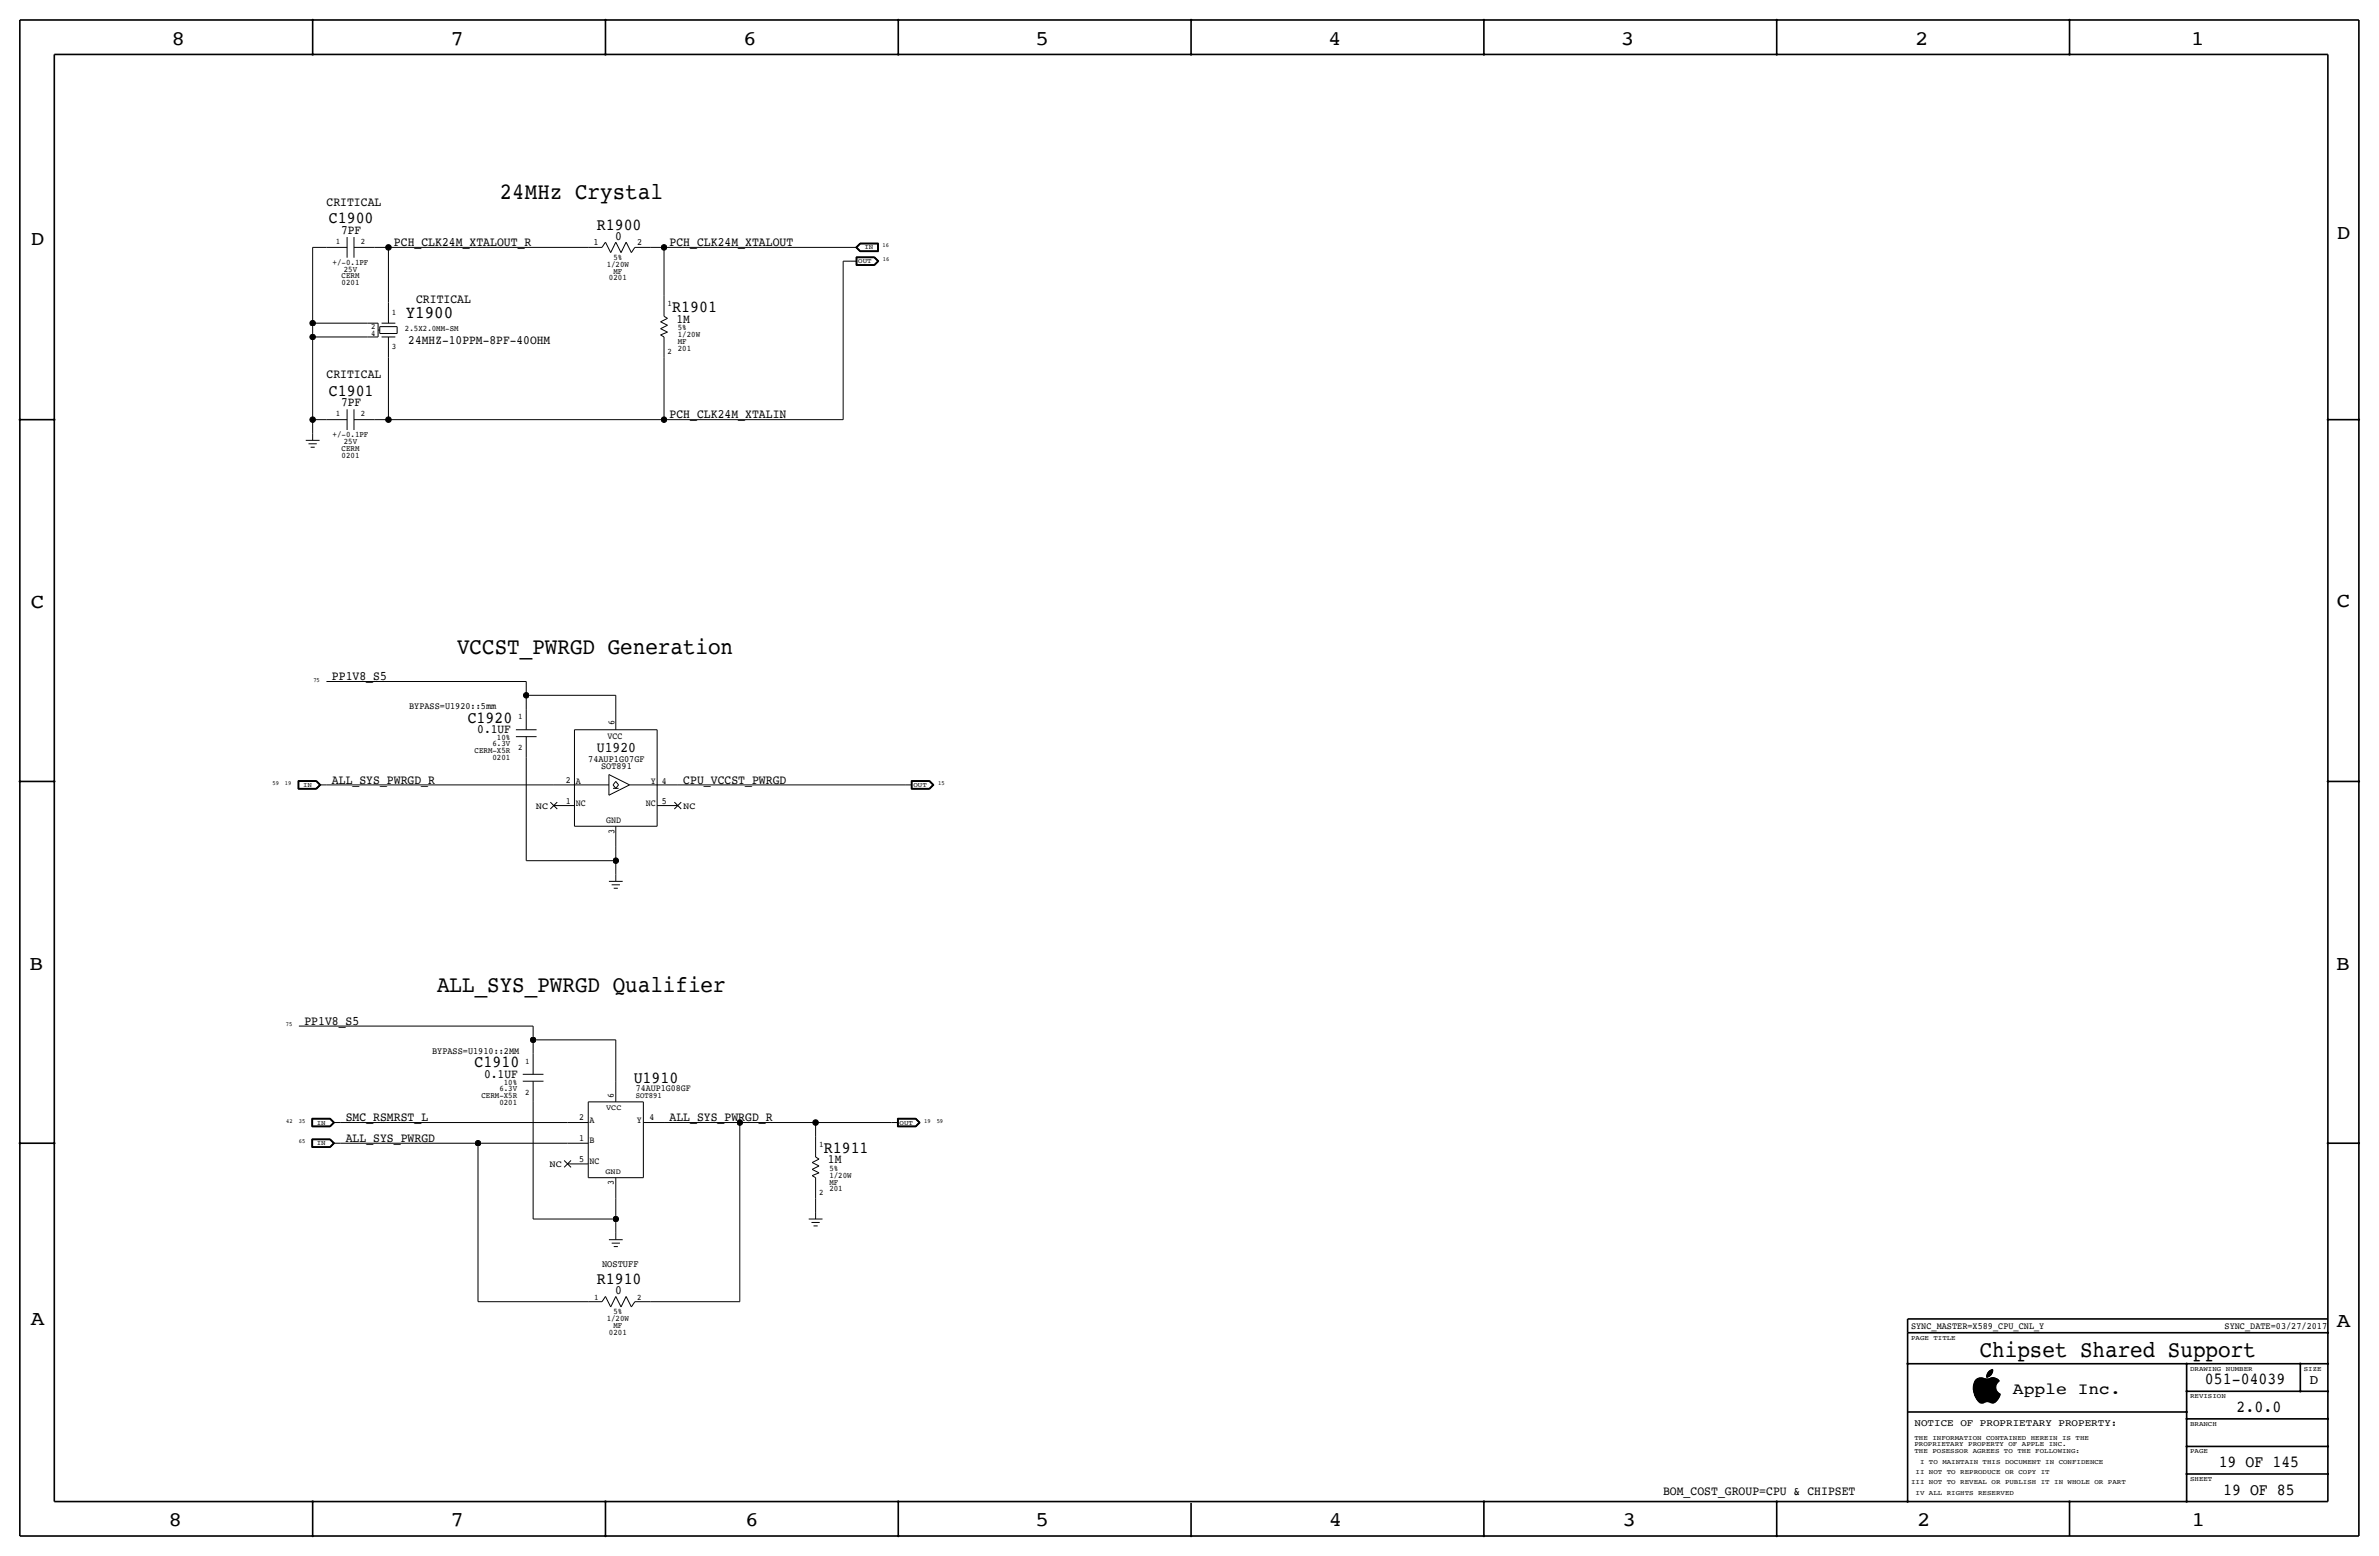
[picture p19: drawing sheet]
<svg xmlns="http://www.w3.org/2000/svg" width="877mm" height="574mm" viewBox="0 0 877 574" stroke-linecap="round" stroke-linejoin="round" font-family="sans-serif">
<defs><g id="words">
<g font-size="8.6">
<text x="184.3" y="73.4">24MHz Crystal</text>
<text x="168.5" y="241">VCCST_PWRGD Generation</text>
<text x="161.1" y="365.5">ALL_SYS_PWRGD Qualifier</text>
<text x="729.8" y="500.1">Chipset Shared Support</text>
</g>
<g font-size="7.6">
<text x="63.2" y="16.5">8</text>
<text x="166.1" y="16.5">7</text>
<text x="274" y="16.5">6</text>
<text x="381.7" y="16.5">5</text>
<text x="489.7" y="16.5">4</text>
<text x="597.6" y="16.5">3</text>
<text x="706.1" y="16.5">2</text>
<text x="807.7" y="16.5">1</text>
<text x="861.5" y="88.1">D</text>
<text x="11.4" y="90.4">D</text>
<text x="11.4" y="224.3">C</text>
<text x="861.5" y="223.8">C</text>
<text x="10.8" y="357.6">B</text>
<text x="861.3" y="357.4">B</text>
<text x="11.3" y="488.4">A</text>
<text x="861.5" y="489.2">A</text>
<text x="62.2" y="562.6">8</text>
<text x="166" y="562.6">7</text>
<text x="274.8" y="562.6">6</text>
<text x="381.7" y="562.6">5</text>
<text x="489.9" y="562.6">4</text>
<text x="598.1" y="562.6">3</text>
<text x="706.8" y="562.6">2</text>
<text x="807.9" y="562.6">1</text>
</g>
<text font-size="6.5" x="149.6" y="117.1">Y1900</text>
<g font-size="6.2">
<text x="121.2" y="82.3">C1900</text>
<text x="220" y="84.8">R1900</text>
<text x="247.9" y="115.1">R1901</text>
<text x="121.2" y="145.8">C1901</text>
<text x="172.4" y="266.4">C1920</text>
<text x="175" y="393.4">C1910</text>
<text x="233.6" y="399">U1910</text>
<text x="303.7" y="424.9">R1911</text>
<text x="220" y="473.5">R1910</text>
<text x="812.9" y="510.3">051-04039</text>
<text x="824.6" y="520.4">2.0.0</text>
<text x="818" y="540.8">19 OF 145</text>
<text x="819.6" y="550.9">19 OF 85</text>
</g>
<text font-size="6" x="742.1" y="513.9">Apple Inc.</text>
<text font-size="5.4" x="220" y="277.3">U1920</text>
<text font-size="5" x="851.5" y="510.3">D</text>
<g font-size="4.7">
<text x="120.4" y="75.9">CRITICAL</text>
<text x="125.7" y="86.1">7PF</text>
<text x="226.8" y="88.4">0</text>
<text x="145.2" y="90.7">PCH_CLK24M_XTALOUT_R</text>
<text x="246.8" y="90.7">PCH_CLK24M_XTALOUT</text>
<text x="153.4" y="111.5">CRITICAL</text>
<text x="249.4" y="118.9">1M</text>
<text x="150.5" y="126.7">24MHZ-10PPM-8PF-40OHM</text>
<text x="120.4" y="139.4">CRITICAL</text>
<text x="125.7" y="149.6">7PF</text>
<text x="246.8" y="154.2">PCH_CLK24M_XTALIN</text>
<text x="122.4" y="250.7">PP1V8_S5</text>
<text x="175.9" y="270.3">0.1UF</text>
<text x="122.4" y="288.8">ALL_SYS_PWRGD_R</text>
<text x="251.9" y="288.8">CPU_VCCST_PWRGD</text>
<text x="112.2" y="377.7">PP1V8_S5</text>
<text x="178.5" y="397.3">0.1UF</text>
<text x="127.5" y="413.3">SMC_RSMRST_L</text>
<text x="246.8" y="413.3">ALL_SYS_PWRGD_R</text>
<text x="127.5" y="420.9">ALL_SYS_PWRGD</text>
<text x="305.3" y="428.8">1M</text>
<text x="226.8" y="477">0</text>
<text x="613.1" y="550.9">BOM_COST_GROUP=CPU &amp; CHIPSET</text>
</g>
<text font-size="3.7" x="705.8" y="525.5">NOTICE OF PROPRIETARY PROPERTY:</text>
<text font-size="3.6" x="221.9" y="467.1">NOSTUFF</text>
<g font-size="3.5">
<text x="218.8" y="90.4">1</text>
<text x="234.9" y="90.4">2</text>
<text x="150.8" y="261.4">BYPASS=U1920::5mm</text>
<text x="226.5" y="267.2" transform="rotate(-90 226.5 267.2)">6</text>
<text x="224" y="272.3">VCC</text>
<text x="216.9" y="280.8">74AUP1G07GF</text>
<text x="221.6" y="283.6">SOT891</text>
<text x="208.7" y="288.5">2</text>
<text x="212.3" y="288.8">A</text>
<text x="239.9" y="288.8">Y</text>
<text x="244" y="288.8">4</text>
<text x="197.5" y="298.2">NC</text>
<text x="208.7" y="296.2">1</text>
<text x="212.3" y="296.9">NC</text>
<text x="238.1" y="296.9">NC</text>
<text x="244" y="296.4">5</text>
<text x="251.9" y="298.2">NC</text>
<text x="223.5" y="303.3">GND</text>
<text x="226.5" y="307.4" transform="rotate(-90 226.5 307.4)">3</text>
<text x="159.3" y="388.4">BYPASS=U1910::2MM</text>
<text x="226.3" y="404.6" transform="rotate(-90 226.3 404.6)">6</text>
<text x="234.4" y="402.1">74AUP1G08GF</text>
<text x="213.5" y="413">2</text>
<text x="217.4" y="413.8">A</text>
<text x="234.8" y="413.8">Y</text>
<text x="239.5" y="413">4</text>
<text x="213.5" y="420.6">1</text>
<text x="217.4" y="421.4">B</text>
<text x="202.6" y="430.3">NC</text>
<text x="213.5" y="428.2">5</text>
<text x="217.4" y="429">NC</text>
<text x="226.3" y="437" transform="rotate(-90 226.3 437)">3</text>
<text x="704.5" y="490">SYNC_MASTER=X589_CPU_CNL_Y</text>
<text x="820.1" y="490">SYNC_DATE=03/27/2017</text>
</g>
<g font-size="3.1">
<text x="123.8" y="89.9">1</text>
<text x="133" y="89.9">2</text>
<text x="226.1" y="95.8">5%</text>
<text x="122.6" y="97.5">+/-0.1PF</text>
<text x="126.8" y="100.1">25V</text>
<text x="223.7" y="98.3">1/20W</text>
<text x="226.1" y="100.8">MF</text>
<text x="125.9" y="102.6">CERM</text>
<text x="125.9" y="105.2">0201</text>
<text x="224.5" y="103.4">0201</text>
<text x="246.1" y="112.8">1</text>
<text x="144.4" y="116.1">1</text>
<text x="136.8" y="123.7">4</text>
<text x="136.8" y="121.2">2</text>
<text x="149.3" y="121.9">2.5X2.0MM-SM</text>
<text x="249.9" y="124.2">1/20W</text>
<text x="249.9" y="121.7">5%</text>
<text x="144.4" y="128.8">3</text>
<text x="246.1" y="130.6">2</text>
<text x="249.9" y="129.3">201</text>
<text x="249.9" y="126.7">MF</text>
<text x="123.8" y="153.4">1</text>
<text x="133" y="153.4">2</text>
<text x="122.6" y="161">+/-0.1PF</text>
<text x="125.9" y="166.1">CERM</text>
<text x="126.8" y="163.6">25V</text>
<text x="125.9" y="168.7">0201</text>
<text x="191.1" y="265.2">1</text>
<text x="181.6" y="275.1">6.3V</text>
<text x="183.2" y="272.8">10%</text>
<text x="175" y="277.6">CERM-X5R</text>
<text x="181.6" y="280.2">0201</text>
<text x="191.1" y="276.6">2</text>
<text x="193.6" y="392.2">1</text>
<text x="185.8" y="399.8">10%</text>
<text x="177.5" y="404.6">CERM-X5R</text>
<text x="184.1" y="402.1">6.3V</text>
<text x="184.1" y="407.2">0201</text>
<text x="193.6" y="403.6">2</text>
<text x="302" y="422.7">1</text>
<text x="305.8" y="431.5">5%</text>
<text x="305.8" y="434.1">1/20W</text>
<text x="305.8" y="436.6">MF</text>
<text x="302" y="440.4">2</text>
<text x="305.8" y="439.2">201</text>
<text x="219" y="479">1</text>
<text x="234.9" y="479">2</text>
<text x="226.1" y="484.4">5%</text>
<text x="223.7" y="486.9">1/20W</text>
<text x="224.5" y="492">0201</text>
<text x="226.1" y="489.5">MF</text>
</g>
<text font-size="3" x="234.4" y="404.9">SOT891</text>
<g font-size="2.9">
<text x="223.5" y="409.2">VCC</text>
<text x="223.2" y="432.8">GND</text>
</g>
<g font-size="2.5">
<text x="318.7" y="91.9">IN</text>
<text x="316.4" y="97">OUT</text>
<text x="111.7" y="290.1">IN</text>
<text x="336.8" y="290.1">OUT</text>
<text x="116.8" y="414.5">IN</text>
<text x="331.7" y="414.5">OUT</text>
<text x="116.8" y="422.1">IN</text>
<text x="704.5" y="493.8">PAGE TITLE</text>
<text x="807.4" y="505.2">DRAWING NUMBER</text>
<text x="849.3" y="505.2">SIZE</text>
<text x="807.4" y="515.4">REVISION</text>
<text x="807.4" y="525.5">BRANCH</text>
<text x="705.8" y="533.1">PROPRIETARY PROPERTY OF APPLE INC.</text>
<text x="705.8" y="530.6">THE INFORMATION CONTAINED HEREIN IS THE</text>
<text x="705.8" y="535.7">THE POSESSOR AGREES TO THE FOLLOWING:</text>
<text x="707.8" y="539.5">I TO MAINTAIN THIS DOCUMENT IN CONFIDENCE</text>
<text x="807.4" y="535.7">PAGE</text>
<text x="706.2" y="543.3">II NOT TO REPRODUCE OR COPY IT</text>
<text x="807.4" y="545.8">SHEET</text>
<text x="704.5" y="547.1">III NOT TO REVEAL OR PUBLISH IT IN WHOLE OR PART</text>
<text x="706.2" y="550.9">IV ALL RIGHTS RESERVED</text>
</g>
<g font-size="2.3">
<text x="325.4" y="91.2">16</text>
<text x="325.5" y="96.3">16</text>
<text x="115.5" y="251.2">75</text>
<text x="100.5" y="289.3">59</text>
<text x="105.1" y="289.3">19</text>
<text x="345.8" y="289.3">15</text>
<text x="105.4" y="378.2">75</text>
<text x="105.6" y="413.8">42</text>
<text x="110.1" y="413.8">35</text>
<text x="340.8" y="413.8">19</text>
<text x="345.3" y="413.8">59</text>
<text x="110.1" y="421.4">65</text>
</g>
</g></defs>
<g fill="none" stroke="#000" stroke-width=".37">
<path d="M115.3 91.2v27.9zM115.3 91.2h5zM120.3 91.2h7.7zM128 87.4v7.6zM130.5 87.4v7.6zM130.5 91.2h7.6zM138.1 91.2h5.1zM143.2 91.2v20.3zM143.2 91.2h73.7zM216.9 91.2h5zM223.2 89.3l-1.3 1.9zM223.2 89.3l1.9 3.8z"/>
<path d="M227 89.3l-1.9 3.8zM227 89.3l2 3.8zM230.8 89.3l-1.8 3.8zM230.8 89.3l2 3.8zM234 91.2l-1.2 1.9zM234 91.2h5.7zM239.7 91.2h5.1zM244.8 91.2v17.8zM244.8 91.2h68.6zM310.8 96.3v58.4zM310.8 96.3h2.6zM313.4 96.3h2.5z"/>
<path d="M313.4 91.2h2.5zM315.5 91.2l1.5 1.6zM315.5 91.2l1.5-1.6zM315.6 97.8h6.8zM315.6 94.7v3.1zM315.6 91.2l1.5-1.5zM315.6 94.7h6.8zM315.6 91.2l1.5 1.5zM315.7 94.8h6.7zM315.7 94.8v2.9zM315.7 97.7h6.7zM315.8 91.2l1.3-1.4z"/>
<path d="M315.8 91.2l1.3 1.4zM315.8 94.9v2.7zM315.8 97.6h6.5zM315.8 94.9h6.5zM315.9 91.2l1.3 1.3zM315.9 95h6.4zM315.9 95v2.5zM315.9 97.5h6.4zM317 89.6h6.8zM317 92.8h6.8zM317.1 92.7h6.6zM317.1 89.7h6.6z"/>
<path d="M317.1 89.8h6.5zM317.1 92.6h6.5zM317.2 89.9h6.3zM317.2 92.5h6.3zM317.2 89.9l-1.3 1.3zM322.3 95l1.2 1.3zM322.3 97.5l1.2-1.2zM322.3 97.6l1.4-1.3zM322.3 94.9l1.4 1.4zM322.4 97.7l1.4-1.4zM322.4 94.8l1.4 1.5zM322.4 94.7l1.6 1.6z"/>
<path d="M322.4 97.8l1.6-1.5zM323.5 89.9v2.6zM323.6 89.8v2.8zM323.7 89.7v3zM323.8 89.6v3.2zM115.3 119.1v5.1zM115.3 119.1h20.3zM135.6 119.1h3.8zM139.4 119.1v5.1zM140.7 119.1h5zM143.2 111.5v7.6zM243.5 118.6l2.6 1.3z"/>
<path d="M243.5 118.6l2.6-1.3zM244.8 109v7.6zM244.8 116.6l1.3 .7zM115.3 124.2v30.5zM115.3 124.2h20.3zM135.6 124.2h3.8zM139.4 121.7h.6zM140 122.9h6.4zM140 120.4h6.4zM140 120.4v2.5zM140.7 124.2h5zM143.2 131.8v22.9z"/>
<path d="M143.2 124.2v7.6zM146.4 120.4v2.5zM243.5 123.4l1.3 .8zM243.5 121.2l2.6 1.2zM243.5 123.4l2.6-1zM243.5 121.2l2.6-1.3zM244.8 131.8v22.9zM244.8 124.2v7.6zM115.3 154.7v5.1zM115.3 154.7h5zM115.3 159.8v2.5zM120.3 154.7h7.7z"/>
<path d="M128 150.9v7.6zM130.5 150.9v7.6zM130.5 154.7h7.6zM138.1 154.7h5.1zM143.2 154.7h101.6zM244.8 154.7h66zM112.7 162.3h5.1zM113.7 163.6h3.1zM114.5 164.8h1.5zM120.3 251.2h73.7zM194 251.2v5.1zM194 256.3v5.1z"/>
<path d="M194 256.3h33zM227 256.3v5.1zM190.2 271.5h7.6zM190.2 269h7.6zM194 279.1v38.1zM194 261.4v7.6zM194 271.5v7.6zM211.8 269h30.5zM211.8 269v35.5zM227 261.4v7.6zM242.3 269v35.5zM109.9 287.7v3.2z"/>
<path d="M109.9 290.9h6.8zM109.9 287.7h6.8zM110 287.8h6.6zM110 287.8v3zM110 290.8h6.6zM110.1 287.9v2.8zM110.1 290.7h6.5zM110.1 287.9h6.5zM110.2 288v2.6zM110.2 290.6h6.3zM110.2 288h6.3zM116.5 290.6l1.3-1.3z"/>
<path d="M116.5 288l1.3 1.3zM116.6 287.9l1.4 1.4zM116.6 287.8l1.5 1.5zM116.6 290.8l1.5-1.5zM116.7 287.7l1.6 1.6zM117.8 289.3h2.5zM118 289.3l-1.4 1.4zM118.3 289.3l-1.6 1.6zM120.3 289.3h83.9zM202.9 298.2l2.5-2.5zM202.9 295.7l2.5 2.5zM204.2 296.9h7.6z"/>
<path d="M204.2 289.3h20.3zM224.5 285.5l7.6 3.8zM224.5 293.1l7.6-3.8zM224.5 285.5v7.6zM226 289.3l1 1.3zM226 290.6h2zM227 288l-1 1.3zM227 288l1 1.3zM228 289.3l-1 1.3zM232.1 289.3h17.8zM242.3 296.9h7.6zM248.6 295.7l2.6 2.5z"/>
<path d="M249.9 289.3h83.8zM251.2 295.7l-2.6 2.5zM333.7 289.3h2.5zM335.9 290.9h6.8zM335.9 287.7v3.2zM335.9 287.7h6.8zM336 287.8v3zM336 290.8h6.7zM336 287.8h6.7zM336.1 287.9v2.8zM336.1 290.7h6.5zM336.1 287.9h6.5z"/>
<path d="M336.2 288h6.4zM336.2 288v2.6zM336.2 290.6h6.4zM342.6 290.6l1.3-1.3zM342.6 288l1.3 1.3zM342.6 290.7l1.4-1.4zM342.6 287.9l1.4 1.4zM342.7 287.8l1.5 1.5zM342.7 290.8l1.5-1.5zM342.7 287.7l1.6 1.6zM342.7 290.9l1.6-1.6zM194 317.2h33z"/>
<path d="M211.8 304.5h30.5zM227 312.2v5zM227 317.2v5.1zM227 304.5v7.7zM224.5 324.9h5.1zM225.5 326.1h3zM226.3 327.4h1.5zM227 322.3v2.6zM110.2 378.2h86.3zM196.5 378.2v5.1zM192.7 396h7.7zM192.7 398.5h7.7z"/>
<path d="M196.5 383.3v5.1zM196.5 388.4v7.6zM196.5 398.5v7.6zM196.5 383.3h30.5zM227 383.3v15.2zM227 398.5v7.6zM115 419.8h6.8zM115 412.2h6.8zM115 419.8v3.2zM115 412.2v3.1zM115 415.3h6.8zM115.1 419.9h6.6z"/>
<path d="M115.1 412.3h6.6zM115.1 419.9v3zM115.1 412.3v2.9zM115.1 415.2h6.6zM115.2 412.4v2.7zM115.2 415.1h6.5zM115.2 412.4h6.5zM115.3 412.5v2.5zM115.3 415h6.3zM115.3 412.5h6.3zM121.6 415l1.3-1.2zM121.6 412.5l1.3 1.3z"/>
<path d="M121.7 412.4l1.3 1.4zM121.7 415.2l1.5-1.4zM121.7 419.9l1.5 1.5zM121.7 412.3l1.5 1.5zM121.8 419.8l1.5 1.6zM121.8 412.2l1.5 1.6zM121.8 415.3l1.5-1.5zM122.9 413.8h2.5zM123 413.8l-1.3 1.3zM125.4 413.8h83.8zM196.5 406.1v43.2zM209.2 413.8h7.7z"/>
<path d="M216.9 406.1h20.3zM216.9 406.1v28zM237.2 413.8h7.6zM237.2 406.1v28zM244.8 413.8h27.9zM272.7 413.8h28zM272.7 413.8v66zM300.7 413.8h27.9zM300.7 413.8v5zM300.7 418.8v7.7zM328.6 413.8h2.6zM330.9 415.3h6.8z"/>
<path d="M330.9 412.2v3.1zM330.9 412.2h6.8zM331 412.3v2.9zM331 415.2h6.6zM331 412.3h6.6zM331.1 412.4v2.7zM331.1 415.1h6.5zM331.1 412.4h6.5zM331.2 412.5h6.3zM331.2 412.5v2.5zM331.2 415h6.3zM337.5 412.5l1.3 1.3z"/>
<path d="M337.5 415l1.3-1.2zM337.6 415.1l1.3-1.3zM337.6 412.4l1.3 1.4zM337.6 415.2l1.5-1.4zM337.6 412.3l1.5 1.5zM337.7 412.2l1.5 1.6zM337.7 415.3l1.5-1.5zM115 423h6.8zM115.1 422.9h6.6zM115.2 420v2.8zM115.2 422.8h6.5zM115.2 420h6.5z"/>
<path d="M115.3 420.1v2.6zM115.3 422.7h6.3zM115.3 420.1h6.3zM121.6 422.7l1.3-1.3zM121.6 420.1l1.3 1.3zM121.7 420l1.3 1.4zM121.8 423l1.5-1.6zM122.9 421.4h2.5zM123 421.4l-1.3 1.4zM123.2 421.4l-1.5 1.5zM125.4 421.4h50.8zM176.2 421.4h33z"/>
<path d="M176.2 421.4v58.4zM208 430.3l2.5-2.6zM208 427.7l2.5 2.6zM209.2 429h7.7zM209.2 421.4h7.7zM216.9 434.1h20.3zM227 434.1v7.6zM299.4 433.3l2.6-1zM299.4 431l2.6-1.2zM299.4 428.5l2.6-1.3zM299.4 433.3l1.3 .8zM299.4 431l2.6 1.3z"/>
<path d="M299.4 428.5l2.6 1.3zM300.7 434.1v7.6zM300.7 426.5l1.3 .7zM196.5 449.3h30.5zM224.5 456.9h5.1zM225.5 458.2h3zM226.3 459.5h1.5zM227 441.7v7.6zM227 449.3v5.1zM227 454.4v2.5zM298.1 449.3h5.1zM299.2 450.6h3z"/>
<path d="M299.9 451.9h1.5zM300.7 441.7v5.1zM300.7 446.8v2.5zM176.2 479.8h40.7zM216.9 479.8h5zM223.2 477.9l-1.3 1.9zM223.2 477.9l1.9 3.8zM227 477.9l-1.9 3.8zM227 477.9l2 3.8zM230.8 477.9l-1.8 3.8zM230.8 477.9l2 3.8zM234 479.8l-1.2 1.9z"/>
<path d="M234 479.8h5.7zM239.7 479.8h33zM727.5 512.2h8.4zM727.5 512.3h8.4zM727.5 512.4h8.5zM727.5 511.2h8.2zM727.5 511.3h8.2zM727.5 511.5h8.2zM727.5 511.4h8.2zM727.5 512h8.3zM727.5 512.1h8.3zM727.5 511.7h8.3z"/>
<path d="M727.5 511.8h8.3zM727.5 511.6h8.3zM727.5 511.9h8.3zM727.5 511.1h8.3zM727.6 512.8h8.6zM727.6 510.8h8.2zM727.6 511h8.2zM727.6 510.9h8.2zM727.6 510.7h8.2zM727.6 512.5h8.4zM727.6 512.6h8.4zM727.6 512.7h8.5z"/>
<path d="M727.6 512.9h8.6zM727.6 510.6h8.3zM727.6 510.5h8.3zM727.6 513h8.7zM727.6 513.1h8.8zM727.7 513.2h8.8zM727.7 510.2h8.3zM727.7 510.4h8.2zM727.7 510.3h8.3zM727.7 513.4h9.1zM727.7 513.3h9zM727.7 510.1h8.3z"/>
<path d="M727.8 509.9h8.4zM727.8 513.5h9.1zM727.8 510h8.3zM727.8 513.6h9.2zM727.8 513.8h9.6zM727.8 509.8h8.5zM727.8 513.7h9.4zM727.9 513.9h9.5zM727.9 509.7h8.4zM727.9 509.6h8.5zM727.9 514.1h9.5zM727.9 514h9.5z"/>
<path d="M728 514.2h9.4zM728 509.5h8.5zM728 509.4h8.6zM728 509.3h8.7zM728 514.4h9.3zM728.1 509.2h8.8zM728.1 514.5h9.2zM728.1 514.6h9.1zM728.1 509.1h8.9zM728.2 514.7h9zM728.2 509h8.8zM728.2 514.8h9z"/>
<path d="M728.3 514.9h8.8zM728.3 508.9h8.7zM728.3 515h8.8zM728.3 508.8h8.6zM728.3 515.1h8.7zM728.4 508.7h8.4zM728.4 515.2h8.6zM728.5 515.3h8.4zM728.5 515.4h8.4zM728.5 508.6h8.2zM728.6 515.5h8.2zM728.6 508.5h7.9z"/>
<path d="M728.7 515.6h8zM728.7 515.7h8zM728.7 508.4h7.7zM728.8 515.8h7.7zM728.9 515.9h7.6zM728.9 508.3h3.1zM728.9 516h7.5zM729 508.2h2.6zM729 516.1h7.3zM729.1 516.2h7.1zM729.2 516.3h6.9zM729.2 508.1a4.7 4.7 0 0 0-1.2 6.3l1.8 2.6 .8 .2 1-.3"/>
<path d="M729.3 508.1h2.1zM729.3 516.4h6.7zM729.4 516.5h6.5zM729.5 516.6h6.3zM729.6 516.7h2.5zM729.6 507.9h1.4zM729.7 516.8h2.1zM729.8 516.9h1.9zM729.9 517h1.6zM730.2 517.1h1zM732.4 507.5h.6zM732.4 507.6h.4z"/>
<path d="M732.4 507.4h.8zM732.4 507.3h1zM732.4 507.1h1.3zM732.4 507h1.4zM732.4 507.2h1.2zM732.5 506.9h1.4zM732.5 506.8h1.5zM732.5 506.6h1.7zM732.5 506.7h1.6zM732.6 506.5h1.7zM732.6 506.4h1.7zM732.7 506.3h1.7z"/>
<path d="M732.7 506.2h1.7zM732.8 506.1h1.7zM732.8 506h1.7zM732.9 505.9h1.6zM733 505.8h1.6zM733.1 505.7h1.5zM733.1 508.3h3.1zM733.2 505.6h1.4zM733.2 516.7h2.5zM733.3 505.5h1.4zM733.4 508.2h2.6zM733.4 505.4h1.3z"/>
<path d="M733.6 505.3h1.1zM733.6 516.8h2zM733.6 508.1a2.99 2.99 0 0 1 3.5 1 2.71 2.71 0 0 0-1.3 2.5 2.71 2.71 0 0 0 1.7 2.3 3.5 3.5 0 0 1-3.1 3.2l-1.6-.4-1.1 .2M733.7 508.1h2.1zM733.7 508.1l-1.3 .2-1.9-.4-1.3 .2M733.7 505.2h1zM733.8 516.9h1.7zM733.9 505.1h.8zM733.9 507.9h1.6zM734 517h1.3zM734.1 505h.6zM734.3 507.8h.8z"/>
<path d="M734.3 504.9h.4zM734.3 517.1h.7zM734.7 504.7a2.81 2.81 0 0 0-2.3 3 2.71 2.71 0 0 0 2.3-2.9"/>
</g>
<g fill="none" stroke="#000" stroke-width=".6" stroke-linecap="butt">
<path d="M7.3 7.4v558.8zM7.3 7.4h862.3zM115.3 7.4v12.7zM223.2 7.4v12.7zM331.2 7.4v12.7zM439.1 7.4v12.7zM547.1 7.4v12.7zM655 7.4v12.7zM763 7.4v12.7zM869.6 7.4v558.8zM20 20.1v533.4zM20 20.1h838.2z"/>
<path d="M858.2 20.1v533.4zM7.3 154.7h12.7zM858.2 154.7h11.4zM7.3 288h12.7zM858.2 288h11.4zM7.3 421.4h12.7zM858.2 421.4h11.4zM703.3 486.2h154.9zM703.3 486.2v5zM703.3 491.2v62.3zM703.3 491.2h154.9zM703.3 502.7h154.9z"/>
<path d="M806.1 502.7v50.8zM806.1 512.8h52.1zM848.1 502.7v10.1zM703.3 520.4h102.8zM806.1 533.1h52.1zM806.1 523h52.1zM20 553.5h838.2zM115.3 553.5v12.7zM223.2 553.5v12.7zM331.2 553.5v12.7zM439.1 554v12.2zM547.1 553.5v12.7z"/>
<path d="M655 553.5v12.7zM763 553.5v12.7zM806.1 543.3h52.1zM7.3 566.2h862.3z"/>
</g>
<g fill="#000" stroke="#000" stroke-width=".37">
<path d="M115.1 7.2h.4v.3h-.4zM115.1 19.9h.4v.3h-.4zM223 7.2h.4v.3h-.4zM223 19.9h.4v.3h-.4zM331 19.9h.4v.3h-.4zM331 7.2h.4v.3h-.4zM438.9 7.2h.4v.3h-.4zM438.9 19.9h.4v.3h-.4zM546.9 7.2h.4v.3h-.4zM546.9 19.9h.4v.3h-.4zM654.8 19.9h.4v.3h-.4zM654.8 7.2h.4v.3h-.4z"/>
<path d="M762.8 19.9h.4v.3h-.4zM762.8 7.2h.4v.3h-.4zM7.1 154.5h.4v.4h-.4zM19.8 154.5h.4v.4h-.4zM858 154.5h.4v.4h-.4zM869.5 154.5h.3v.4h-.3zM7.1 287.9h.4v.3h-.4zM19.8 287.9h.4v.3h-.4zM858 287.9h.4v.3h-.4zM869.5 287.9h.3v.3h-.3zM7.1 421.2h.4v.4h-.4zM19.8 421.2h.4v.4h-.4z"/>
<path d="M858 421.2h.4v.4h-.4zM869.5 421.2h.3v.4h-.3zM858 491.1h.4v.3h-.4zM703.1 502.5h.4v.3h-.4zM806 502.5h.3v.3h-.3zM806 512.7h.3v.3h-.3zM847.9 512.7h.3v.3h-.3zM847.9 502.5h.3v.3h-.3zM858 502.5h.4v.3h-.4zM858 512.7h.4v.3h-.4zM806 520.3h.3v.3h-.3zM806 522.8h.3v.4h-.3z"/>
<path d="M806 533h.3v.3h-.3zM858 522.8h.4v.4h-.4zM858 533h.4v.3h-.4zM115.1 553.3h.4v.3h-.4zM223 553.3h.4v.3h-.4zM331 553.3h.4v.3h-.4zM546.9 553.3h.4v.3h-.4zM654.8 553.3h.4v.3h-.4zM703.1 553.3h.4v.3h-.4zM762.8 553.3h.4v.3h-.4zM806 543.1h.3v.4h-.3zM806 553.3h.3v.3h-.3z"/>
<path d="M858 543.1h.4v.4h-.4zM115.1 566h.4v.3h-.4zM223 566h.4v.3h-.4zM331 566h.4v.3h-.4zM438.9 566h.4v.3h-.4zM546.9 566h.4v.3h-.4zM654.8 566h.4v.3h-.4z"/>
<circle cx="143.2" cy="91.2" r="1.02"/>
<circle cx="244.8" cy="91.2" r="1.02"/>
<circle cx="115.3" cy="119.1" r="1.02"/>
<circle cx="115.3" cy="124.2" r="1.02"/>
<circle cx="115.3" cy="154.7" r="1.02"/>
<circle cx="143.2" cy="154.7" r="1.02"/>
<circle cx="244.8" cy="154.7" r="1.02"/>
<circle cx="194" cy="256.3" r="1.02"/>
<circle cx="227" cy="317.2" r="1.02"/>
<circle cx="196.5" cy="383.3" r="1.02"/>
<circle cx="272.7" cy="413.8" r="1.02"/>
<circle cx="300.7" cy="413.8" r="1.02"/>
<circle cx="176.2" cy="421.4" r="1.02"/>
<circle cx="227" cy="449.3" r="1.02"/>
</g>
<use href="#words"/>
</svg>
